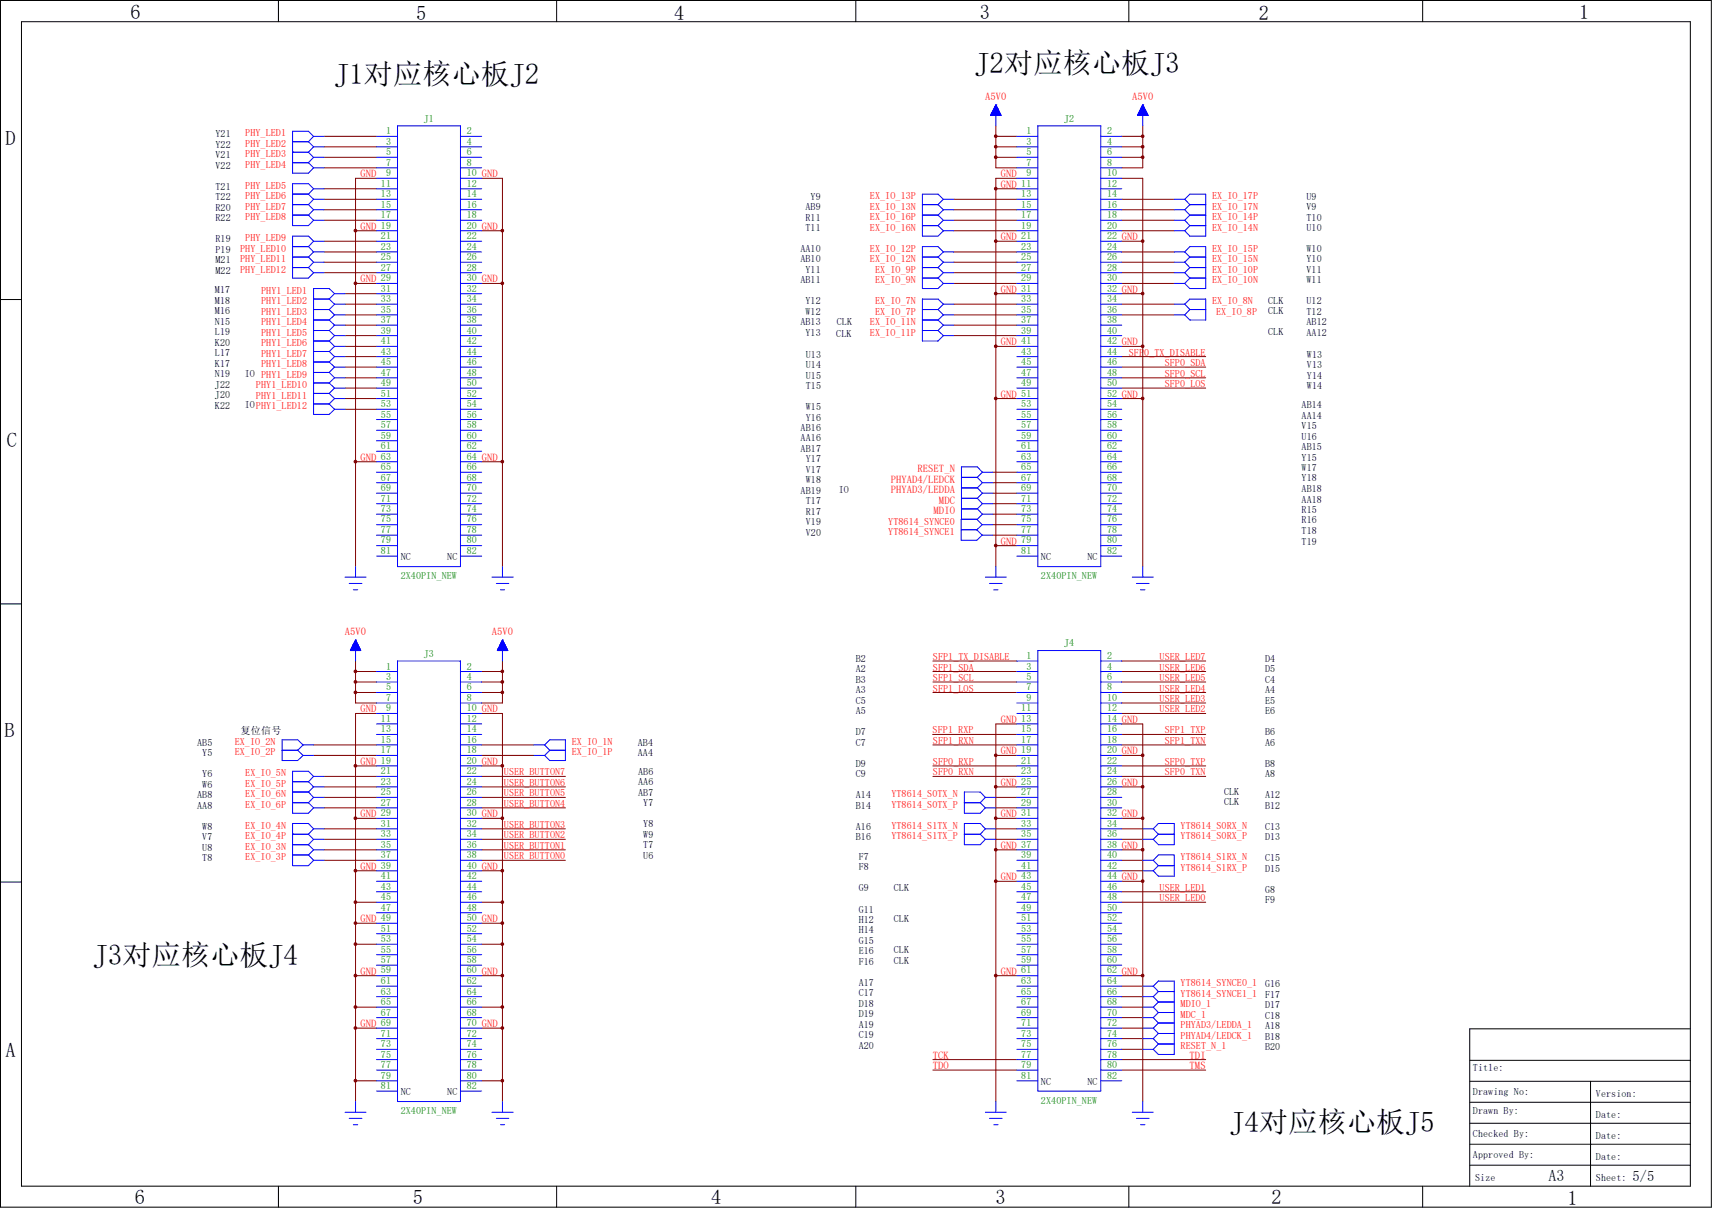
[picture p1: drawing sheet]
<svg xmlns="http://www.w3.org/2000/svg" width="297mm" height="210mm" viewBox="0 0 297 210" stroke-linecap="round" stroke-linejoin="round" font-family="sans-serif">
<defs><g id="words">
<g font-size="5">
<text x="58" y="14.6">J1对应核心板J2</text>
<text x="169.1" y="12.7">J2对应核心板J3</text>
<text x="16.2" y="167.5">J3对应核心板J4</text>
<text x="213.4" y="196.5">J4对应核心板J5</text>
</g>
<g font-size="3.5">
<text x="22.6" y="3.2">6</text>
<text x="72.2" y="3.4">5</text>
<text x="117" y="3.4">4</text>
<text x="170" y="3.2">3</text>
<text x="218.4" y="3.4">2</text>
<text x="273.9" y="3.2">1</text>
<text x="1" y="25.2">D</text>
<text x="1.2" y="77.5">C</text>
<text x=".8" y="127.9">B</text>
<text x="1" y="183.5">A</text>
<text x="23.4" y="209">6</text>
<text x="71.6" y="209">5</text>
<text x="123.4" y="209">4</text>
<text x="172.7" y="209">3</text>
<text x="220.6" y="209">2</text>
<text x="271.9" y="209.2">1</text>
</g>
<text font-size="2.8" x="268.6" y="205">A3</text>
<text font-size="2.5" x="283.2" y="205">5/5</text>
<g font-size="1.8" fill="#f00">
<text x="170.9" y="17.3">A5V0</text>
<text x="196.4" y="17.3">A5V0</text>
<text x="62.5" y="30.8">GND</text>
<text x="173.6" y="32.6">GND 11</text>
<text x="173.6" y="30.8">GND</text>
<text x="62.5" y="39.9">GND 19</text>
<text x="173.6" y="41.7">GND 21</text>
<text x="62.5" y="49">GND 29</text>
<text x="173.6" y="50.8">GND 31</text>
<text x="173.6" y="59.9">GND 41</text>
<text x="173.6" y="69">GND 51</text>
<text x="62.5" y="79.9">GND 63</text>
<text x="154.5" y="83.8">PHYAD4/LEDCK</text>
<text x="159.2" y="82">RESET_N</text>
<text x="154.5" y="85.6">PHYAD3/LEDDA</text>
<text x="162" y="89.2">MDIO</text>
<text x="162.9" y="87.4">MDC</text>
<text x="173.6" y="94.5">GND 79</text>
<text x="59.8" y="110.2">A5V0</text>
<text x="85.3" y="110.2">A5V0</text>
<text x="62.5" y="123.6">GND</text>
<text x="173.6" y="125.5">GND 13</text>
<text x="173.6" y="130.9">GND 19</text>
<text x="62.5" y="132.8">GND 19</text>
<text x="173.6" y="136.4">GND 25</text>
<text x="62.5" y="141.9">GND 29</text>
<text x="173.6" y="141.9">GND 31</text>
<text x="173.6" y="147.3">GND 37</text>
<text x="62.5" y="151">GND 39</text>
<text x="173.6" y="152.8">GND 43</text>
<text x="62.5" y="160.1">GND 49</text>
<text x="62.5" y="169.2">GND 59</text>
<text x="173.6" y="169.2">GND 61</text>
<text x="62.5" y="178.3">GND 69</text>
<text x="161.8" y="183.7">TCK</text>
<text x="161.8" y="185.5">TDO</text>
<text x="206.4" y="183.7">TDI</text>
<text x="206.4" y="185.5">TMS</text>
</g>
<g font-size="1.7">
<text x="37.4" y="23.8">Y21</text>
<text x="37.4" y="25.6">Y22</text>
<text x="37.4" y="27.5">V21</text>
<text x="37.4" y="29.3">V22</text>
<text x="37.4" y="32.9">T21</text>
<text x="37.4" y="34.8">T22</text>
<text x="140.6" y="34.6">Y9</text>
<text x="226.7" y="34.6">U9</text>
<text x="37.4" y="36.6">R20</text>
<text x="37.4" y="38.4">R22</text>
<text x="139.7" y="36.4">AB9</text>
<text x="139.7" y="38.3">R11</text>
<text x="139.7" y="40.1">T11</text>
<text x="226.7" y="36.4">V9</text>
<text x="226.7" y="38.3">T10</text>
<text x="226.7" y="40.1">U10</text>
<text x="37.4" y="42">R19</text>
<text x="37.4" y="43.9">P19</text>
<text x="37.4" y="45.7">M21</text>
<text x="37.4" y="47.5">M22</text>
<text x="138.9" y="43.7">AA10</text>
<text x="138.9" y="45.6">AB10</text>
<text x="139.7" y="47.4">Y11</text>
<text x="226.7" y="43.7">W10</text>
<text x="226.7" y="45.6">Y10</text>
<text x="226.7" y="47.4">V11</text>
<text x="37.3" y="50.9">M17</text>
<text x="37.3" y="52.7">M18</text>
<text x="138.9" y="49.2">AB11</text>
<text x="139.7" y="52.8">Y12</text>
<text x="220" y="52.7">CLK</text>
<text x="226.7" y="49.2">W11</text>
<text x="226.7" y="52.8">U12</text>
<text x="37.3" y="54.6">M16</text>
<text x="37.3" y="56.3">N15</text>
<text x="37.3" y="58.2">L19</text>
<text x="138.9" y="56.5">AB13</text>
<text x="139.7" y="54.7">W12</text>
<text x="139.7" y="58.3">Y13</text>
<text x="145.1" y="58.5">CLK</text>
<text x="145.2" y="56.3">CLK</text>
<text x="220" y="58.2">CLK</text>
<text x="220" y="54.5">CLK</text>
<text x="226.7" y="54.7">T12</text>
<text x="226.7" y="56.5">AB12</text>
<text x="226.7" y="58.3">AA12</text>
<text x="37.3" y="60">K20</text>
<text x="37.3" y="61.8">L17</text>
<text x="37.3" y="63.7">K17</text>
<text x="37.3" y="65.5">N19</text>
<text x="42.5" y="65.5">IO PHY1_LED9</text>
<text x="139.8" y="62.1">U13</text>
<text x="139.8" y="63.9">U14</text>
<text x="139.8" y="65.7">U15</text>
<text x="226.7" y="62.1">W13</text>
<text x="226.7" y="63.9">V13</text>
<text x="226.7" y="65.7">Y14</text>
<text x="37.3" y="67.3">J22</text>
<text x="37.3" y="69.1">J20</text>
<text x="37.3" y="71">K22</text>
<text x="42.5" y="70.9">IOPHY1_LED12</text>
<text x="139.8" y="67.5">T15</text>
<text x="139.8" y="71.2">W15</text>
<text x="225.8" y="70.8">AB14</text>
<text x="226.7" y="67.5">W14</text>
<text x="138.9" y="74.8">AB16</text>
<text x="138.9" y="76.6">AA16</text>
<text x="139.8" y="73">Y16</text>
<text x="225.8" y="72.6">AA14</text>
<text x="225.8" y="74.5">V15</text>
<text x="225.8" y="76.3">U16</text>
<text x="138.9" y="78.4">AB17</text>
<text x="139.8" y="80.3">Y17</text>
<text x="139.8" y="82.1">V17</text>
<text x="139.8" y="83.9">W18</text>
<text x="225.8" y="78.1">AB15</text>
<text x="225.8" y="79.9">Y15</text>
<text x="225.8" y="81.8">W17</text>
<text x="225.8" y="83.6">Y18</text>
<text x="138.9" y="85.7">AB19</text>
<text x="139.8" y="87.5">T17</text>
<text x="139.8" y="89.4">R17</text>
<text x="145.5" y="85.6">IO</text>
<text x="225.8" y="85.4">AB18</text>
<text x="225.8" y="87.2">AA18</text>
<text x="225.8" y="89">R15</text>
<text x="139.8" y="91.2">V19</text>
<text x="139.8" y="93">V20</text>
<text x="225.8" y="90.8">R16</text>
<text x="225.8" y="92.7">T18</text>
<text x="225.8" y="94.5">T19</text>
<text x="69.5" y="97.2">NC</text>
<text x="77.6" y="97.2">NC</text>
<text x="180.6" y="97.2">NC</text>
<text x="188.6" y="97.2">NC</text>
<text x="148.5" y="114.9">B2</text>
<text x="148.5" y="116.7">A2</text>
<text x="148.5" y="118.5">B3</text>
<text x="219.5" y="114.9">D4</text>
<text x="219.5" y="116.7">D5</text>
<text x="219.5" y="118.5">C4</text>
<text x="148.5" y="120.3">A3</text>
<text x="148.5" y="122.2">C5</text>
<text x="148.5" y="124">A5</text>
<text x="219.5" y="120.3">A4</text>
<text x="219.5" y="122.2">E5</text>
<text x="219.5" y="124">E6</text>
<text x="34.2" y="129.4">AB5</text>
<text x="35.1" y="131.2">Y5</text>
<text x="41.7" y="127.4">复位信号</text>
<text x="110.7" y="129.4">AB4</text>
<text x="110.7" y="131.2">AA4</text>
<text x="148.5" y="127.6">D7</text>
<text x="148.5" y="129.4">C7</text>
<text x="219.5" y="127.6">B6</text>
<text x="219.5" y="129.4">A6</text>
<text x="35.1" y="134.9">Y6</text>
<text x="35.1" y="136.7">W6</text>
<text x="110.7" y="134.5">AB6</text>
<text x="110.7" y="136.3">AA6</text>
<text x="148.5" y="133.1">D9</text>
<text x="148.5" y="134.9">C9</text>
<text x="212.3" y="138">CLK</text>
<text x="219.5" y="133.1">B8</text>
<text x="219.5" y="134.9">A8</text>
<text x="34.2" y="138.6">AB8</text>
<text x="34.2" y="140.4">AA8</text>
<text x="110.7" y="138.1">AB7</text>
<text x="111.6" y="140">Y7</text>
<text x="111.6" y="143.6">Y8</text>
<text x="148.5" y="138.6">A14</text>
<text x="148.5" y="140.4">B14</text>
<text x="212.3" y="139.8">CLK</text>
<text x="219.5" y="138.6">A12</text>
<text x="219.5" y="140.4">B12</text>
<text x="35.1" y="144">W8</text>
<text x="35.1" y="145.8">V7</text>
<text x="35.1" y="147.6">U8</text>
<text x="35.1" y="149.5">T8</text>
<text x="111.6" y="145.4">W9</text>
<text x="111.6" y="147.2">T7</text>
<text x="111.6" y="149.1">U6</text>
<text x="148.5" y="144">A16</text>
<text x="148.5" y="145.8">B16</text>
<text x="149" y="149.2">F7</text>
<text x="219.5" y="144">C13</text>
<text x="219.5" y="145.8">D13</text>
<text x="219.5" y="149.5">C15</text>
<text x="149" y="151">F8</text>
<text x="149" y="154.7">G9</text>
<text x="155.1" y="154.6">CLK</text>
<text x="219.5" y="151.3">D15</text>
<text x="219.5" y="154.9">G8</text>
<text x="149" y="158.4">G11</text>
<text x="149" y="160.1">H12</text>
<text x="149" y="162">H14</text>
<text x="155.1" y="160">CLK</text>
<text x="219.5" y="156.8">F9</text>
<text x="149" y="163.8">G15</text>
<text x="149" y="165.7">E16</text>
<text x="149" y="167.4">F16</text>
<text x="155.1" y="165.5">CLK</text>
<text x="155.1" y="167.3">CLK</text>
<text x="149" y="171.1">A17</text>
<text x="149" y="172.9">C17</text>
<text x="219.5" y="171.3">G16</text>
<text x="219.5" y="173.1">F17</text>
<text x="149" y="174.8">D18</text>
<text x="149" y="176.6">D19</text>
<text x="149" y="178.4">A19</text>
<text x="219.5" y="175">D17</text>
<text x="219.5" y="176.8">C18</text>
<text x="219.5" y="178.6">A18</text>
<text x="149" y="182">A20</text>
<text x="149" y="180.2">C19</text>
<text x="219.5" y="180.4">B18</text>
<text x="219.5" y="182.2">B20</text>
<text x="255.5" y="185.8">Title:</text>
<text x="69.5" y="190.1">NC</text>
<text x="77.6" y="190.1">NC</text>
<text x="180.6" y="188.3">NC</text>
<text x="188.6" y="188.3">NC</text>
<text x="255.5" y="190">Drawing No:</text>
<text x="276.9" y="190.4">Version:</text>
<text x="255.5" y="193.3">Drawn By:</text>
<text x="255.5" y="197.3">Checked By:</text>
<text x="276.9" y="194.1">Date:</text>
<text x="276.9" y="197.7">Date:</text>
<text x="255.5" y="201">Approved By:</text>
<text x="276.9" y="201.3">Date:</text>
<text x="255.9" y="205">Size</text>
<text x="276.9" y="205">Sheet:</text>
</g>
<g font-size="1.7" fill="#f00">
<text x="42.5" y="23.7">PHY_LED1</text>
<text x="42.5" y="25.5">PHY_LED2</text>
<text x="42.5" y="27.3">PHY_LED3</text>
<text x="42.5" y="29.1">PHY_LED4</text>
<text x="42.5" y="32.8">PHY_LED5</text>
<text x="42.5" y="34.6">PHY_LED6</text>
<text x="150.9" y="34.6">EX_IO_13P</text>
<text x="210.3" y="34.6">EX_IO_17P</text>
<text x="42.5" y="36.4">PHY_LED7</text>
<text x="42.5" y="38.2">PHY_LED8</text>
<text x="42.5" y="41.9">PHY_LED9</text>
<text x="150.9" y="40">EX_IO_16N</text>
<text x="150.9" y="38.2">EX_IO_16P</text>
<text x="150.9" y="36.4">EX_IO_13N</text>
<text x="210.3" y="40">EX_IO_14N</text>
<text x="210.3" y="36.4">EX_IO_17N</text>
<text x="210.3" y="38.2">EX_IO_14P</text>
<text x="41.7" y="43.7">PHY_LED10</text>
<text x="41.7" y="45.5">PHY_LED11</text>
<text x="41.7" y="47.3">PHY_LED12</text>
<text x="150.9" y="45.5">EX_IO_12N</text>
<text x="150.9" y="43.7">EX_IO_12P</text>
<text x="151.8" y="47.3">EX_IO_9P</text>
<text x="210.3" y="47.3">EX_IO_10P</text>
<text x="210.3" y="45.5">EX_IO_15N</text>
<text x="210.3" y="43.7">EX_IO_15P</text>
<text x="45.3" y="51">PHY1_LED1</text>
<text x="45.3" y="52.8">PHY1_LED2</text>
<text x="151.8" y="52.8">EX_IO_7N</text>
<text x="151.8" y="49.2">EX_IO_9N</text>
<text x="210.3" y="49.2">EX_IO_10N</text>
<text x="210.3" y="52.8">EX_IO_8N</text>
<text x="45.3" y="54.7">PHY1_LED3</text>
<text x="45.3" y="56.4">PHY1_LED4</text>
<text x="45.3" y="58.3">PHY1_LED5</text>
<text x="150.9" y="58.3">EX_IO_11P</text>
<text x="150.9" y="56.4">EX_IO_11N</text>
<text x="151.8" y="54.7">EX_IO_7P</text>
<text x="211" y="54.7">EX_IO_8P</text>
<text x="45.3" y="60.1">PHY1_LED6</text>
<text x="45.3" y="61.9">PHY1_LED7</text>
<text x="45.3" y="63.7">PHY1_LED8</text>
<text x="195.8" y="61.7">SFP</text>
<text x="198.5" y="61.7">0_TX_DISABLE</text>
<text x="202.1" y="65.4">SFP0_SCL</text>
<text x="202.1" y="63.5">SFP0_SDA</text>
<text x="44.4" y="67.4">PHY1_LED10</text>
<text x="44.4" y="69.2">PHY1_LED11</text>
<text x="202.1" y="67.2">SFP0_LOS</text>
<text x="154.1" y="92.9">YT8614_SYNCE1</text>
<text x="154.1" y="91.1">YT8614_SYNCE0</text>
<text x="161.8" y="116.4">SFP1_SDA</text>
<text x="161.8" y="118.2">SFP1_SCL</text>
<text x="161.8" y="114.6">SFP1_TX_DISABLE</text>
<text x="201.2" y="118.2">USER_LED5</text>
<text x="201.2" y="116.4">USER_LED6</text>
<text x="201.2" y="114.6">USER_LED7</text>
<text x="161.8" y="120">SFP1_LOS</text>
<text x="201.2" y="120">USER_LED4</text>
<text x="201.2" y="123.6">USER_LED2</text>
<text x="201.2" y="121.8">USER_LED3</text>
<text x="40.7" y="129.3">EX_IO_2N</text>
<text x="40.7" y="131.1">EX_IO_2P</text>
<text x="99.2" y="129.3">EX_IO_1N</text>
<text x="99.2" y="131.1">EX_IO_1P</text>
<text x="161.8" y="127.3">SFP1_RXP</text>
<text x="161.8" y="129.1">SFP1_RXN</text>
<text x="202.1" y="127.3">SFP1_TXP</text>
<text x="202.1" y="129.1">SFP1_TXN</text>
<text x="42.5" y="134.7">EX_IO_5N</text>
<text x="42.5" y="136.6">EX_IO_5P</text>
<text x="87.4" y="136.4">USER_BUTTON6</text>
<text x="87.4" y="134.6">USER_BUTTON7</text>
<text x="161.8" y="134.6">SFP0_RXN</text>
<text x="161.8" y="132.8">SFP0_RXP</text>
<text x="202.1" y="134.6">SFP0_TXN</text>
<text x="202.1" y="132.8">SFP0_TXP</text>
<text x="42.5" y="138.4">EX_IO_6N</text>
<text x="42.5" y="140.2">EX_IO_6P</text>
<text x="42.5" y="143.8">EX_IO_4N</text>
<text x="87.4" y="138.2">USER_BUTTON5</text>
<text x="87.4" y="140">USER_BUTTON4</text>
<text x="87.4" y="143.7">USER_BUTTON3</text>
<text x="154.6" y="138.4">YT8614_S0TX_N</text>
<text x="154.6" y="140.2">YT8614_S0TX_P</text>
<text x="154.6" y="143.8">YT8614_S1TX_N</text>
<text x="204.8" y="143.8">YT8614_S0RX_N</text>
<text x="42.5" y="145.7">EX_IO_4P</text>
<text x="42.5" y="147.5">EX_IO_3N</text>
<text x="42.5" y="149.3">EX_IO_3P</text>
<text x="87.4" y="145.5">USER_BUTTON2</text>
<text x="87.4" y="147.3">USER_BUTTON1</text>
<text x="87.4" y="149.1">USER_BUTTON0</text>
<text x="154.6" y="145.7">YT8614_S1TX_P</text>
<text x="204.8" y="145.7">YT8614_S0RX_P</text>
<text x="204.8" y="149.3">YT8614_S1RX_N</text>
<text x="201.2" y="154.6">USER_LED1</text>
<text x="204.8" y="151.1">YT8614_S1RX_P</text>
<text x="201.2" y="156.4">USER_LED0</text>
<text x="204.8" y="173">YT8614_SYNCE1_1</text>
<text x="204.8" y="171.2">YT8614_SYNCE0_1</text>
<text x="204.8" y="174.8">MDIO_1</text>
<text x="204.8" y="176.6">MDC_1</text>
<text x="204.8" y="178.4">PHYAD3/LEDDA_1</text>
<text x="204.8" y="182.1">RESET_N_1</text>
<text x="204.8" y="180.3">PHYAD4/LEDCK_1</text>
</g>
<g font-size="1.7" fill="#008000">
<text x="67" y="23.3">1</text>
<text x="73.5" y="21.1">J1</text>
<text x="81" y="23.3">2</text>
<text x="178.1" y="23.3">1</text>
<text x="184.6" y="21.1">J2</text>
<text x="192.1" y="23.3">2</text>
<text x="67" y="25.1">3</text>
<text x="67" y="27">5</text>
<text x="67" y="28.8">7</text>
<text x="81" y="28.8">8</text>
<text x="81" y="27">6</text>
<text x="81" y="25.1">4</text>
<text x="178.1" y="25.1">3</text>
<text x="178.1" y="27">5</text>
<text x="178.1" y="28.8">7</text>
<text x="192.1" y="28.8">8</text>
<text x="192.1" y="27">6</text>
<text x="192.1" y="25.1">4</text>
<text x="66.1" y="32.4">11</text>
<text x="66.1" y="34.2">13</text>
<text x="67" y="30.6">9</text>
<text x="81" y="34.2">14</text>
<text x="81" y="32.4">12</text>
<text x="81" y="30.6">10 GND</text>
<text x="177.2" y="34.2">13</text>
<text x="178.1" y="30.6">9</text>
<text x="192.1" y="34.2">14</text>
<text x="192.1" y="32.4">12</text>
<text x="192.1" y="30.6">10</text>
<text x="66.1" y="36">15</text>
<text x="66.1" y="37.9">17</text>
<text x="66.1" y="41.5">21</text>
<text x="81" y="41.5">22</text>
<text x="81" y="39.7">20 GND</text>
<text x="81" y="37.9">18</text>
<text x="81" y="36">16</text>
<text x="177.2" y="36">15</text>
<text x="177.2" y="37.9">17</text>
<text x="177.2" y="39.7">19</text>
<text x="192.1" y="41.5">22 GND</text>
<text x="192.1" y="39.7">20</text>
<text x="192.1" y="37.9">18</text>
<text x="192.1" y="36">16</text>
<text x="66.1" y="43.3">23</text>
<text x="66.1" y="45.2">25</text>
<text x="66.1" y="47">27</text>
<text x="81" y="47">28</text>
<text x="81" y="45.2">26</text>
<text x="81" y="43.3">24</text>
<text x="177.2" y="43.3">23</text>
<text x="177.2" y="45.2">25</text>
<text x="177.2" y="47">27</text>
<text x="192.1" y="47">28</text>
<text x="192.1" y="45.2">26</text>
<text x="192.1" y="43.3">24</text>
<text x="66.1" y="50.6">31</text>
<text x="66.1" y="52.5">33</text>
<text x="81" y="52.5">34</text>
<text x="81" y="50.6">32</text>
<text x="81" y="48.8">30 GND</text>
<text x="177.2" y="48.8">29</text>
<text x="177.2" y="52.5">33</text>
<text x="192.1" y="52.5">34</text>
<text x="192.1" y="50.6">32 GND</text>
<text x="192.1" y="48.8">30</text>
<text x="66.1" y="54.3">35</text>
<text x="66.1" y="56.1">37</text>
<text x="66.1" y="57.9">39</text>
<text x="66.1" y="59.7">41</text>
<text x="81" y="59.7">42</text>
<text x="81" y="57.9">40</text>
<text x="81" y="56.1">38</text>
<text x="81" y="54.3">36</text>
<text x="177.2" y="54.3">35</text>
<text x="177.2" y="56.1">37</text>
<text x="177.2" y="57.9">39</text>
<text x="192.1" y="59.7">42 GND</text>
<text x="192.1" y="57.9">40</text>
<text x="192.1" y="56.1">38</text>
<text x="192.1" y="54.3">36</text>
<text x="66.1" y="61.6">43</text>
<text x="66.1" y="63.4">45</text>
<text x="66.1" y="65.2">47</text>
<text x="81" y="65.2">48</text>
<text x="81" y="63.4">46</text>
<text x="81" y="61.6">44</text>
<text x="177.2" y="61.6">43</text>
<text x="177.2" y="63.4">45</text>
<text x="177.2" y="65.2">47</text>
<text x="192.1" y="65.2">48</text>
<text x="192.1" y="63.4">46</text>
<text x="192.1" y="61.6">44</text>
<text x="66.1" y="67">49</text>
<text x="66.1" y="68.8">51</text>
<text x="66.1" y="70.7">53</text>
<text x="81" y="70.7">54</text>
<text x="81" y="68.8">52</text>
<text x="81" y="67">50</text>
<text x="177.2" y="67">49</text>
<text x="177.2" y="70.7">53</text>
<text x="192.1" y="70.7">54</text>
<text x="192.1" y="68.8">52 GND</text>
<text x="192.1" y="67">50</text>
<text x="66.1" y="72.5">55</text>
<text x="66.1" y="74.3">57</text>
<text x="66.1" y="76.1">59</text>
<text x="66.1" y="77.9">61</text>
<text x="81" y="77.9">62</text>
<text x="81" y="76.1">60</text>
<text x="81" y="74.3">58</text>
<text x="81" y="72.5">56</text>
<text x="177.2" y="72.5">55</text>
<text x="177.2" y="74.3">57</text>
<text x="177.2" y="76.1">59</text>
<text x="177.2" y="77.9">61</text>
<text x="192.1" y="77.9">62</text>
<text x="192.1" y="76.1">60</text>
<text x="192.1" y="74.3">58</text>
<text x="192.1" y="72.5">56</text>
<text x="66.1" y="81.6">65</text>
<text x="66.1" y="83.4">67</text>
<text x="81" y="83.4">68</text>
<text x="81" y="81.6">66</text>
<text x="81" y="79.8">64 GND</text>
<text x="177.2" y="79.8">63</text>
<text x="177.2" y="81.6">65</text>
<text x="177.2" y="83.4">67</text>
<text x="192.1" y="83.4">68</text>
<text x="192.1" y="81.6">66</text>
<text x="192.1" y="79.8">64</text>
<text x="66.1" y="85.2">69</text>
<text x="66.1" y="87">71</text>
<text x="66.1" y="88.9">73</text>
<text x="81" y="88.9">74</text>
<text x="81" y="87">72</text>
<text x="81" y="85.2">70</text>
<text x="177.2" y="85.2">69</text>
<text x="177.2" y="87">71</text>
<text x="177.2" y="88.9">73</text>
<text x="192.1" y="88.9">74</text>
<text x="192.1" y="87">72</text>
<text x="192.1" y="85.2">70</text>
<text x="66.1" y="90.7">75</text>
<text x="66.1" y="92.5">77</text>
<text x="66.1" y="94.3">79</text>
<text x="81" y="94.3">80</text>
<text x="81" y="92.5">78</text>
<text x="81" y="90.7">76</text>
<text x="177.2" y="90.7">75</text>
<text x="177.2" y="92.5">77</text>
<text x="192.1" y="94.3">80</text>
<text x="192.1" y="92.5">78</text>
<text x="192.1" y="90.7">76</text>
<text x="66.1" y="96.1">81</text>
<text x="69.5" y="100.5">2X40PIN_NEW</text>
<text x="81" y="96.1">82</text>
<text x="177.2" y="96.1">81</text>
<text x="180.6" y="100.5">2X40PIN_NEW</text>
<text x="192.1" y="96.1">82</text>
<text x="184.6" y="112.2">J4</text>
<text x="67" y="116.2">1</text>
<text x="67" y="118">3</text>
<text x="67" y="119.8">5</text>
<text x="73.5" y="114">J3</text>
<text x="81" y="119.8">6</text>
<text x="81" y="118">4</text>
<text x="81" y="116.2">2</text>
<text x="178.1" y="114.3">1</text>
<text x="178.1" y="116.2">3</text>
<text x="178.1" y="118">5</text>
<text x="178.1" y="119.8">7</text>
<text x="192.1" y="119.8">8</text>
<text x="192.1" y="118">6</text>
<text x="192.1" y="116.2">4</text>
<text x="192.1" y="114.3">2</text>
<text x="66.1" y="125.3">11</text>
<text x="67" y="121.7">7</text>
<text x="67" y="123.4">9</text>
<text x="81" y="125.3">12</text>
<text x="81" y="123.4">10 GND</text>
<text x="81" y="121.7">8</text>
<text x="177.2" y="123.4">11</text>
<text x="178.1" y="121.7">9</text>
<text x="192.1" y="125.3">14 GND</text>
<text x="192.1" y="123.4">12</text>
<text x="192.1" y="121.7">10</text>
<text x="66.1" y="127.1">13</text>
<text x="66.1" y="128.9">15</text>
<text x="66.1" y="130.7">17</text>
<text x="81" y="130.7">18</text>
<text x="81" y="128.9">16</text>
<text x="81" y="127.1">14</text>
<text x="177.2" y="127.1">15</text>
<text x="177.2" y="128.9">17</text>
<text x="192.1" y="130.7">20 GND</text>
<text x="192.1" y="128.9">18</text>
<text x="192.1" y="127.1">16</text>
<text x="66.1" y="134.4">21</text>
<text x="66.1" y="136.2">23</text>
<text x="81" y="136.2">24</text>
<text x="81" y="134.4">22</text>
<text x="81" y="132.6">20 GND</text>
<text x="177.2" y="132.6">21</text>
<text x="177.2" y="134.4">23</text>
<text x="192.1" y="136.2">26 GND</text>
<text x="192.1" y="134.4">24</text>
<text x="192.1" y="132.6">22</text>
<text x="66.1" y="138">25</text>
<text x="66.1" y="139.8">27</text>
<text x="66.1" y="143.5">31</text>
<text x="81" y="143.5">32</text>
<text x="81" y="141.6">30 GND</text>
<text x="81" y="139.8">28</text>
<text x="81" y="138">26</text>
<text x="177.2" y="138">27</text>
<text x="177.2" y="139.8">29</text>
<text x="177.2" y="143.5">33</text>
<text x="192.1" y="143.5">34</text>
<text x="192.1" y="141.6">32 GND</text>
<text x="192.1" y="139.8">30</text>
<text x="192.1" y="138">28</text>
<text x="66.1" y="145.3">33</text>
<text x="66.1" y="147.1">35</text>
<text x="66.1" y="149">37</text>
<text x="81" y="149">38</text>
<text x="81" y="147.1">36</text>
<text x="81" y="145.3">34</text>
<text x="177.2" y="145.3">35</text>
<text x="177.2" y="149">39</text>
<text x="192.1" y="149">40</text>
<text x="192.1" y="147.1">38 GND</text>
<text x="192.1" y="145.3">36</text>
<text x="66.1" y="152.6">41</text>
<text x="66.1" y="154.4">43</text>
<text x="81" y="154.4">44</text>
<text x="81" y="152.6">42</text>
<text x="81" y="150.8">40 GND</text>
<text x="177.2" y="150.8">41</text>
<text x="177.2" y="154.4">45</text>
<text x="192.1" y="154.4">46</text>
<text x="192.1" y="152.6">44 GND</text>
<text x="192.1" y="150.8">42</text>
<text x="66.1" y="156.3">45</text>
<text x="66.1" y="158">47</text>
<text x="66.1" y="161.7">51</text>
<text x="81" y="161.7">52</text>
<text x="81" y="159.9">50 GND</text>
<text x="81" y="158">48</text>
<text x="81" y="156.3">46</text>
<text x="177.2" y="156.3">47</text>
<text x="177.2" y="158">49</text>
<text x="177.2" y="159.9">51</text>
<text x="177.2" y="161.7">53</text>
<text x="192.1" y="161.7">54</text>
<text x="192.1" y="159.9">52</text>
<text x="192.1" y="158">50</text>
<text x="192.1" y="156.3">48</text>
<text x="66.1" y="163.5">53</text>
<text x="66.1" y="165.4">55</text>
<text x="66.1" y="167.2">57</text>
<text x="81" y="167.2">58</text>
<text x="81" y="165.4">56</text>
<text x="81" y="163.5">54</text>
<text x="177.2" y="163.5">55</text>
<text x="177.2" y="165.4">57</text>
<text x="177.2" y="167.2">59</text>
<text x="192.1" y="167.2">60</text>
<text x="192.1" y="165.4">58</text>
<text x="192.1" y="163.5">56</text>
<text x="66.1" y="170.8">61</text>
<text x="66.1" y="172.6">63</text>
<text x="81" y="172.6">64</text>
<text x="81" y="170.8">62</text>
<text x="81" y="169">60 GND</text>
<text x="177.2" y="170.8">63</text>
<text x="177.2" y="172.6">65</text>
<text x="192.1" y="172.6">66</text>
<text x="192.1" y="170.8">64</text>
<text x="192.1" y="169">62 GND</text>
<text x="66.1" y="174.4">65</text>
<text x="66.1" y="176.3">67</text>
<text x="66.1" y="179.9">71</text>
<text x="81" y="179.9">72</text>
<text x="81" y="178.1">70 GND</text>
<text x="81" y="176.3">68</text>
<text x="81" y="174.4">66</text>
<text x="177.2" y="174.4">67</text>
<text x="177.2" y="176.3">69</text>
<text x="177.2" y="178.1">71</text>
<text x="177.2" y="179.9">73</text>
<text x="192.1" y="179.9">74</text>
<text x="192.1" y="178.1">72</text>
<text x="192.1" y="176.3">70</text>
<text x="192.1" y="174.4">68</text>
<text x="66.1" y="181.7">73</text>
<text x="66.1" y="183.6">75</text>
<text x="66.1" y="185.4">77</text>
<text x="81" y="185.4">78</text>
<text x="81" y="183.6">76</text>
<text x="81" y="181.7">74</text>
<text x="177.2" y="181.7">75</text>
<text x="177.2" y="183.6">77</text>
<text x="177.2" y="185.4">79</text>
<text x="192.1" y="185.4">80</text>
<text x="192.1" y="183.6">78</text>
<text x="192.1" y="181.7">76</text>
<text x="66.1" y="187.2">79</text>
<text x="66.1" y="189">81</text>
<text x="81" y="187.2">80</text>
<text x="81" y="189">82</text>
<text x="177.2" y="187.2">81</text>
<text x="180.6" y="191.6">2X40PIN_NEW</text>
<text x="192.1" y="187.2">82</text>
<text x="69.5" y="193.4">2X40PIN_NEW</text>
</g>
</g></defs>
<g fill="none" stroke="#800000" stroke-width=".17">
<path d="M56.2 23.7h9.1M56.2 25.5h9.1M56.2 27.3h9.1M56.2 29.1h9.1M56.2 32.8h9.1M56.2 34.6h9.1M56.2 36.4h9.1M56.2 38.2h9.1M65.3 30.9h-3.6v67.4M83.6 30.9h3.6v67.4M165.5 34.6h10.9M165.5 36.4h10.9"/>
<path d="M165.5 38.2h10.9M172.8 23.7h3.6M172.8 25.5h3.6M172.8 27.3h3.6M172.8 21.8v7.3h3.6M172.8 32.8h3.6M176.4 30.9h-3.6v67.4M194.6 30.9h3.6v67.4M194.6 23.7h3.6M194.6 25.5h3.6M194.6 27.3h3.6M194.6 34.6h9.1"/>
<path d="M194.6 36.4h9.1M194.6 38.2h9.1M198.2 21.8v7.3h-3.6M56.2 41.9h9.1M56.2 43.7h9.1M56.2 45.5h9.1M56.2 47.3h9.1M59.9 51h5.4M59.9 52.8h5.4M59.9 54.7h5.4M59.9 56.4h5.4M59.9 58.3h5.4"/>
<path d="M61.7 40h3.6M61.7 49.2h3.6M83.6 40h3.6M83.6 49.2h3.6M165.5 40h10.9M165.5 49.2h10.9M165.5 43.7h10.9M165.5 45.5h10.9M165.5 47.3h10.9M165.5 52.8h10.9M165.5 54.7h10.9M165.5 56.4h10.9"/>
<path d="M165.5 58.3h10.9M172.8 41.9h3.6M172.8 51h3.6M194.6 40h9.1M194.6 49.2h9.1M194.6 41.9h3.6M194.6 51h3.6M194.6 43.7h9.1M194.6 45.5h9.1M194.6 47.3h9.1M194.6 52.8h9.1M194.6 54.7h9.1"/>
<path d="M59.9 69.2h5.4M59.9 60.1h5.4M59.9 61.9h5.4M59.9 63.7h5.4M59.9 65.6h5.4M59.9 67.4h5.4M59.9 71h5.4M172.8 69.2h3.6M172.8 60.1h3.6M194.6 69.2h3.6M194.6 60.1h3.6M194.6 61.9h14.6"/>
<path d="M194.6 63.7h14.6M194.6 65.6h14.6M194.6 67.4h14.6M61.7 80.1h3.6M83.6 80.1h3.6M172.2 92.9h4.2M172.2 91.1h4.2M172.3 82h4.1M172.3 83.8h4.1M172.3 85.6h4.1M172.3 87.4h4.1M172.3 89.2h4.1"/>
<path d="M172.8 94.7h3.6M61.7 114.7v7.3h3.6M61.7 116.5h3.6M61.7 118.4h3.6M83.6 116.5h3.6M83.6 118.4h3.6M87.2 114.7v7.3h-3.6M161.8 116.5h14.6M161.8 118.4h14.6M161.8 114.7h14.6M194.6 116.5h14.6M194.6 118.4h14.6"/>
<path d="M194.6 114.7h14.6M54.4 131.1h10.9M54.4 129.3h10.9M56.2 136.6h9.1M56.2 134.7h9.1M56.2 138.4h9.1M61.7 132.9h3.6M61.7 120.2h3.6M65.3 123.8h-3.6v67.4M83.6 123.8h3.6v67.4M83.6 132.9h3.6M83.6 120.2h3.6"/>
<path d="M83.6 131.1h9M83.6 136.6h14.5M83.6 129.3h9M83.6 134.7h14.5M83.6 138.4h14.5M161.8 127.5h14.6M161.8 132.9h14.6M161.8 120.2h14.6M161.8 129.3h14.6M161.8 134.7h14.6M172.8 131.1h3.6M172.8 136.6h3.6"/>
<path d="M172.8 138.4h3.6M176.4 125.6h-3.6v65.6M194.6 125.6h3.6v65.6M194.6 123.8h14.6M194.6 132.9h14.6M194.6 120.2h14.6M194.6 122h14.6M194.6 131.1h3.6M194.6 136.6h3.6M194.6 129.3h14.6M194.6 134.7h14.6M194.6 127.5h14.6"/>
<path d="M56.2 147.5h9.1M56.2 140.2h9.1M56.2 143.8h9.1M56.2 145.7h9.1M56.2 149.3h9.1M61.7 142h3.6M61.7 151.1h3.6M61.7 156.6h3.6M83.6 142h3.6M83.6 151.1h3.6M83.6 147.5h14.5M83.6 156.6h3.6"/>
<path d="M83.6 140.2h14.5M83.6 143.8h14.5M83.6 145.7h14.5M83.6 149.3h14.5M172.8 142h3.6M172.8 147.5h3.6M172.8 153h3.6M172.8 140.2h3.6M172.8 143.8h3.6M172.8 145.7h3.6M194.6 142h3.6M194.6 151.1h3.6"/>
<path d="M194.6 147.5h3.6M194.6 153h3.6M194.6 156.6h14.6M194.6 143.8h3.6M194.6 145.7h3.6M194.6 149.3h3.6M194.6 154.8h14.6M61.7 160.2h3.6M61.7 169.3h3.6M61.7 178.4h3.6M61.7 163.9h3.6M61.7 174.8h3.6"/>
<path d="M83.6 160.2h3.6M83.6 169.3h3.6M83.6 178.4h3.6M83.6 163.9h3.6M83.6 174.8h3.6M172.8 169.3h3.6M194.6 169.3h3.6M194.6 178.4h3.6M194.6 174.8h3.6M194.6 173h3.6M194.6 171.2h3.6M194.6 176.6h3.6"/>
<path d="M61.7 187.6h3.6M83.6 187.6h3.6M161.8 183.9h14.6M161.8 185.7h14.6M194.6 183.9h14.6M194.6 185.7h14.6M194.6 182.1h3.6M194.6 180.3h3.6"/>
</g>
<circle cx="61.7" cy="40" r=".23" fill="#800000"/>
<circle cx="61.7" cy="40" r=".23" fill="none" stroke="#800000" stroke-width=".17"/>
<circle cx="61.7" cy="49.2" r=".23" fill="#800000"/>
<circle cx="61.7" cy="49.2" r=".23" fill="none" stroke="#800000" stroke-width=".17"/>
<circle cx="61.7" cy="80.1" r=".23" fill="#800000"/>
<circle cx="61.7" cy="80.1" r=".23" fill="none" stroke="#800000" stroke-width=".17"/>
<circle cx="87.1" cy="80.1" r=".23" fill="#800000"/>
<circle cx="87.1" cy="80.1" r=".23" fill="none" stroke="#800000" stroke-width=".17"/>
<circle cx="87.1" cy="40" r=".23" fill="#800000"/>
<circle cx="87.1" cy="40" r=".23" fill="none" stroke="#800000" stroke-width=".17"/>
<circle cx="87.1" cy="49.2" r=".23" fill="#800000"/>
<circle cx="87.1" cy="49.2" r=".23" fill="none" stroke="#800000" stroke-width=".17"/>
<circle cx="198.2" cy="25.5" r=".23" fill="#800000"/>
<circle cx="198.2" cy="25.5" r=".23" fill="none" stroke="#800000" stroke-width=".17"/>
<circle cx="198.2" cy="27.3" r=".23" fill="#800000"/>
<circle cx="198.2" cy="27.3" r=".23" fill="none" stroke="#800000" stroke-width=".17"/>
<circle cx="198.2" cy="23.6" r=".23" fill="#800000"/>
<circle cx="198.2" cy="23.6" r=".23" fill="none" stroke="#800000" stroke-width=".17"/>
<circle cx="198.2" cy="69.2" r=".23" fill="#800000"/>
<circle cx="198.2" cy="69.2" r=".23" fill="none" stroke="#800000" stroke-width=".17"/>
<circle cx="198.2" cy="50.9" r=".23" fill="#800000"/>
<circle cx="198.2" cy="50.9" r=".23" fill="none" stroke="#800000" stroke-width=".17"/>
<circle cx="198.2" cy="60.1" r=".23" fill="#800000"/>
<circle cx="198.2" cy="60.1" r=".23" fill="none" stroke="#800000" stroke-width=".17"/>
<circle cx="172.7" cy="25.5" r=".23" fill="#800000"/>
<circle cx="172.7" cy="25.5" r=".23" fill="none" stroke="#800000" stroke-width=".17"/>
<circle cx="172.7" cy="27.3" r=".23" fill="#800000"/>
<circle cx="172.7" cy="27.3" r=".23" fill="none" stroke="#800000" stroke-width=".17"/>
<circle cx="172.7" cy="23.6" r=".23" fill="#800000"/>
<circle cx="172.7" cy="23.6" r=".23" fill="none" stroke="#800000" stroke-width=".17"/>
<circle cx="172.7" cy="60.1" r=".23" fill="#800000"/>
<circle cx="172.7" cy="60.1" r=".23" fill="none" stroke="#800000" stroke-width=".17"/>
<circle cx="172.7" cy="50.9" r=".23" fill="#800000"/>
<circle cx="172.7" cy="50.9" r=".23" fill="none" stroke="#800000" stroke-width=".17"/>
<circle cx="172.7" cy="41.8" r=".23" fill="#800000"/>
<circle cx="172.7" cy="41.8" r=".23" fill="none" stroke="#800000" stroke-width=".17"/>
<circle cx="172.7" cy="69.2" r=".23" fill="#800000"/>
<circle cx="172.7" cy="69.2" r=".23" fill="none" stroke="#800000" stroke-width=".17"/>
<circle cx="172.7" cy="94.7" r=".23" fill="#800000"/>
<circle cx="172.7" cy="94.7" r=".23" fill="none" stroke="#800000" stroke-width=".17"/>
<circle cx="172.7" cy="32.7" r=".23" fill="#800000"/>
<circle cx="172.7" cy="32.7" r=".23" fill="none" stroke="#800000" stroke-width=".17"/>
<circle cx="87.1" cy="132.9" r=".23" fill="#800000"/>
<circle cx="87.1" cy="132.9" r=".23" fill="none" stroke="#800000" stroke-width=".17"/>
<circle cx="87.1" cy="142" r=".23" fill="#800000"/>
<circle cx="87.1" cy="142" r=".23" fill="none" stroke="#800000" stroke-width=".17"/>
<circle cx="87.1" cy="151.1" r=".23" fill="#800000"/>
<circle cx="87.1" cy="151.1" r=".23" fill="none" stroke="#800000" stroke-width=".17"/>
<circle cx="87.1" cy="160.2" r=".23" fill="#800000"/>
<circle cx="87.1" cy="160.2" r=".23" fill="none" stroke="#800000" stroke-width=".17"/>
<circle cx="87.1" cy="169.3" r=".23" fill="#800000"/>
<circle cx="87.1" cy="169.3" r=".23" fill="none" stroke="#800000" stroke-width=".17"/>
<circle cx="87.1" cy="178.4" r=".23" fill="#800000"/>
<circle cx="87.1" cy="178.4" r=".23" fill="none" stroke="#800000" stroke-width=".17"/>
<circle cx="87.1" cy="118.3" r=".23" fill="#800000"/>
<circle cx="87.1" cy="118.3" r=".23" fill="none" stroke="#800000" stroke-width=".17"/>
<circle cx="87.1" cy="120.2" r=".23" fill="#800000"/>
<circle cx="87.1" cy="120.2" r=".23" fill="none" stroke="#800000" stroke-width=".17"/>
<circle cx="87.1" cy="116.5" r=".23" fill="#800000"/>
<circle cx="87.1" cy="116.5" r=".23" fill="none" stroke="#800000" stroke-width=".17"/>
<circle cx="61.7" cy="132.9" r=".23" fill="#800000"/>
<circle cx="61.7" cy="132.9" r=".23" fill="none" stroke="#800000" stroke-width=".17"/>
<circle cx="61.7" cy="142" r=".23" fill="#800000"/>
<circle cx="61.7" cy="142" r=".23" fill="none" stroke="#800000" stroke-width=".17"/>
<circle cx="61.7" cy="151.1" r=".23" fill="#800000"/>
<circle cx="61.7" cy="151.1" r=".23" fill="none" stroke="#800000" stroke-width=".17"/>
<circle cx="61.7" cy="160.2" r=".23" fill="#800000"/>
<circle cx="61.7" cy="160.2" r=".23" fill="none" stroke="#800000" stroke-width=".17"/>
<circle cx="61.7" cy="169.3" r=".23" fill="#800000"/>
<circle cx="61.7" cy="169.3" r=".23" fill="none" stroke="#800000" stroke-width=".17"/>
<circle cx="61.7" cy="178.4" r=".23" fill="#800000"/>
<circle cx="61.7" cy="178.4" r=".23" fill="none" stroke="#800000" stroke-width=".17"/>
<circle cx="61.7" cy="118.3" r=".23" fill="#800000"/>
<circle cx="61.7" cy="118.3" r=".23" fill="none" stroke="#800000" stroke-width=".17"/>
<circle cx="61.7" cy="120.2" r=".23" fill="#800000"/>
<circle cx="61.7" cy="120.2" r=".23" fill="none" stroke="#800000" stroke-width=".17"/>
<circle cx="61.7" cy="116.5" r=".23" fill="#800000"/>
<circle cx="61.7" cy="116.5" r=".23" fill="none" stroke="#800000" stroke-width=".17"/>
<circle cx="198.2" cy="131.1" r=".23" fill="#800000"/>
<circle cx="198.2" cy="131.1" r=".23" fill="none" stroke="#800000" stroke-width=".17"/>
<circle cx="198.2" cy="136.5" r=".23" fill="#800000"/>
<circle cx="198.2" cy="136.5" r=".23" fill="none" stroke="#800000" stroke-width=".17"/>
<circle cx="198.2" cy="142" r=".23" fill="#800000"/>
<circle cx="198.2" cy="142" r=".23" fill="none" stroke="#800000" stroke-width=".17"/>
<circle cx="198.2" cy="147.5" r=".23" fill="#800000"/>
<circle cx="198.2" cy="147.5" r=".23" fill="none" stroke="#800000" stroke-width=".17"/>
<circle cx="198.2" cy="152.9" r=".23" fill="#800000"/>
<circle cx="198.2" cy="152.9" r=".23" fill="none" stroke="#800000" stroke-width=".17"/>
<circle cx="198.2" cy="169.3" r=".23" fill="#800000"/>
<circle cx="198.2" cy="169.3" r=".23" fill="none" stroke="#800000" stroke-width=".17"/>
<circle cx="172.7" cy="131.1" r=".23" fill="#800000"/>
<circle cx="172.7" cy="131.1" r=".23" fill="none" stroke="#800000" stroke-width=".17"/>
<circle cx="172.7" cy="136.5" r=".23" fill="#800000"/>
<circle cx="172.7" cy="136.5" r=".23" fill="none" stroke="#800000" stroke-width=".17"/>
<circle cx="172.7" cy="142" r=".23" fill="#800000"/>
<circle cx="172.7" cy="142" r=".23" fill="none" stroke="#800000" stroke-width=".17"/>
<circle cx="172.7" cy="147.5" r=".23" fill="#800000"/>
<circle cx="172.7" cy="147.5" r=".23" fill="none" stroke="#800000" stroke-width=".17"/>
<circle cx="172.7" cy="169.3" r=".23" fill="#800000"/>
<circle cx="172.7" cy="169.3" r=".23" fill="none" stroke="#800000" stroke-width=".17"/>
<circle cx="172.7" cy="152.9" r=".23" fill="#800000"/>
<circle cx="172.7" cy="152.9" r=".23" fill="none" stroke="#800000" stroke-width=".17"/>
<circle cx="87.1" cy="187.6" r=".23" fill="#800000"/>
<circle cx="87.1" cy="187.6" r=".23" fill="none" stroke="#800000" stroke-width=".17"/>
<circle cx="61.7" cy="187.6" r=".23" fill="#800000"/>
<circle cx="61.7" cy="187.6" r=".23" fill="none" stroke="#800000" stroke-width=".17"/>
<circle cx="87.1" cy="156.6" r=".23" fill="#800000"/>
<circle cx="87.1" cy="156.6" r=".23" fill="none" stroke="#800000" stroke-width=".17"/>
<circle cx="61.7" cy="156.6" r=".23" fill="#800000"/>
<circle cx="61.7" cy="156.6" r=".23" fill="none" stroke="#800000" stroke-width=".17"/>
<circle cx="61.7" cy="163.9" r=".23" fill="#800000"/>
<circle cx="61.7" cy="163.9" r=".23" fill="none" stroke="#800000" stroke-width=".17"/>
<circle cx="87.1" cy="163.9" r=".23" fill="#800000"/>
<circle cx="87.1" cy="163.9" r=".23" fill="none" stroke="#800000" stroke-width=".17"/>
<circle cx="61.7" cy="174.8" r=".23" fill="#800000"/>
<circle cx="61.7" cy="174.8" r=".23" fill="none" stroke="#800000" stroke-width=".17"/>
<circle cx="87.1" cy="174.8" r=".23" fill="#800000"/>
<circle cx="87.1" cy="174.8" r=".23" fill="none" stroke="#800000" stroke-width=".17"/>
<circle cx="198.2" cy="41.8" r=".23" fill="#800000"/>
<circle cx="198.2" cy="41.8" r=".23" fill="none" stroke="#800000" stroke-width=".17"/>
<g fill="none" stroke="#00f" stroke-width=".17">
<path d="M171.9 19.9h1.7M172 19.7h1.5M172.1 19.6h1.3M172.1 19.5h1.3M172.2 19.3h1.1M172.3 19.1h.9M172.3 19h.8M172.4 18.9h.7M172.5 18.7h.5M172.6 18.5h.3v1.5M172.7 18.3h.1M172.8 18.2h.1"/>
<path d="M172.8 18.2l-1 1.8h1.9M172.8 18.2v3.6M172.8 18.2l.9 1.8M172.8 18.4h-.1v1.6M172.8 18.3v1.7M172.9 18.5h-.3v1.5M173.1 18.8h-.6v1.2M173.1 18.8v1.2M173.1 19h-.7v1M173.1 18.9v1.1M173.2 19.1h-.9v.9M173.2 19.1v.9"/>
<path d="M197.4 20h1.7M197.4 19.9v.1M197.4 19.9h1.7M197.4 19.8h1.7v.2M197.4 19.8v.2M197.5 19.7h1.5M197.6 19.6h1.3M197.6 19.5h1.3v.5M197.7 19.4h1.1v.6M197.7 19.3v.7M197.7 19.3h1.1M197.8 19.1h.9"/>
<path d="M197.8 19.1h.9v.9M197.8 19v1M197.9 19h.8M197.9 19h.7v1M197.9 18.9v1.1M197.9 18.9h.7M198 18.8h.5v1.2M198 18.7v1.3M198 18.7h.5M198.1 18.5h.3v1.5M198.1 18.5v1.5M198.2 18.5h.2"/>
<path d="M198.2 18.4h.1v1.6M198.2 18.3v1.7M198.2 18.3h.1M198.2 18.2h.1M198.2 18.2v3.6M198.2 18.2l-.8 1.8M198.2 18.2l1 1.8h-1.8M198.9 19.5h-1.3v.5M50.8 24.6h2.7M50.8 26.4h2.7M50.8 28.2h2.7M50.8 33.7h2.7"/>
<path d="M50.8 35.5h2.7M50.8 37.3h2.7M53.5 24.6l.9 .9M53.5 26.4l.9 .9M53.5 28.2l.9 .9M53.5 33.7l.9 .9M53.5 35.5l.9 .9M53.5 37.3l.9 .9M54.4 23.7h1.8M54.4 25.5h1.8M54.4 27.3h1.8M54.4 29.1h1.8"/>
<path d="M54.4 32.8h1.8M54.4 34.6h1.8M54.4 36.4h1.8M54.4 38.2h1.8M54.4 23.7l-.9 .9M54.4 23.7l-.9-.9h-2.7v7.3h2.7l.9-1M54.4 32.8l-.9-.9h-2.7v7.3h2.7l.9-1M54.4 25.5l-.9 .9M54.4 27.3l-.9 .9M54.4 32.8l-.9 .9M54.4 34.6l-.9 .9M54.4 36.4l-.9 .9"/>
<path d="M65.3 23.7h3.7M65.3 25.5h3.7M65.3 27.3h3.7M65.3 29.1h3.7M65.3 30.9h3.7M65.3 32.8h3.7M65.3 34.6h3.7M65.3 36.4h3.7M65.3 38.2h3.7M69 21.8h10.9v76.5h-10.9zM79.9 23.7h3.7M79.9 25.5h3.7"/>
<path d="M79.9 27.3h3.7M79.9 29.1h3.7M79.9 30.9h3.7M79.9 32.8h3.7M79.9 34.6h3.7M79.9 36.4h3.7M79.9 38.2h3.7M160 35.5h2.7M160 37.3h2.7M160 39.2h2.7M162.7 39.2l1 .8M162.7 37.3l1 .9"/>
<path d="M162.7 35.5l1 .9M163.7 34.6h1.8M163.7 36.4h1.8M163.7 38.2h1.8M163.7 34.6l-1-.9h-2.7v7.3h2.7l1-1M163.7 38.2l-1 1M163.7 36.4l-1 .9M163.7 34.6l-1 .9M171.9 20h1.8M172 20v-.2h1.6v.2M172 20v-.4h1.5v.4M172.1 20v-.5h1.3v.5"/>
<path d="M172.2 20v-.6h1.2v.6M172.3 20v-.8h1v.8M172.6 20v-1.4h.4v1.4M176.4 23.7h3.6M176.4 25.5h3.6M176.4 27.3h3.6M176.4 29.1h3.6M176.4 30.9h3.6M176.4 32.8h3.6M176.4 34.6h3.6M176.4 36.4h3.6M176.4 38.2h3.6"/>
<path d="M180 21.8h11v76.5h-11zM191 23.7h3.6M191 25.5h3.6M191 27.3h3.6M191 29.1h3.6M191 30.9h3.6M191 32.8h3.6M191 34.6h3.6M191 36.4h3.6M191 38.2h3.6M197.5 20v-.4h1.5v.4M197.7 20v-.8h1.1v.8"/>
<path d="M198 20v-1.4h.5v1.4M203.7 34.6h1.8M203.7 36.4h1.8M203.7 38.2h1.8M205.5 34.6l.9-.9h2.8v7.3h-2.8l-.9-1M205.5 36.4l.9 .9M205.5 38.2l.9 1M205.5 34.6l.9 .9M206.4 35.5h2.8M206.4 37.3h2.8M206.4 39.2h2.8M206.4 39.2l-.9 .8"/>
<path d="M206.4 35.5l-.9 .9M206.4 37.3l-.9 .9M50.8 42.8h2.7M50.8 44.6h2.7M50.8 46.4h2.7M53.5 42.8l.9 .9M53.5 44.6l.9 .9M53.5 46.4l.9 .9M54.4 41.9h1.8M54.4 43.7h1.8M54.4 45.5h1.8M54.4 47.3h1.8"/>
<path d="M54.4 41.9l-.9-.9h-2.7v7.3h2.7l.9-1M54.4 41.9l-.9 .9M54.4 43.7l-.9 .9M54.4 45.5l-.9 .9M54.4 51.9h2.7M54.4 53.7h2.7M54.4 55.5h2.7M54.4 57.4h2.7M54.4 59.2h2.7M57.1 51.9l.9 .9M57.1 53.7l.9 1M57.1 55.5l.9 .9"/>
<path d="M57.1 57.4l.9 .9M57.1 59.2l.9 .9M58 51h1.9M58 52.8h1.9M58 54.7h1.9M58 56.4h1.9M58 58.3h1.9M58 51l-.9 .9M58 51l-.9-.9h-2.7v21.8h2.7l.9-.9M58 52.8l-.9 .9M58 54.7l-.9 .8M58 56.4l-.9 1"/>
<path d="M58 58.3l-.9 .9M65.3 40h3.7M65.3 41.9h3.7M65.3 43.7h3.7M65.3 45.5h3.7M65.3 47.3h3.7M65.3 49.2h3.7M65.3 51h3.7M65.3 52.8h3.7M65.3 54.7h3.7M65.3 56.4h3.7M65.3 58.3h3.7"/>
<path d="M79.9 40h3.7M79.9 41.9h3.7M79.9 43.7h3.7M79.9 45.5h3.7M79.9 47.3h3.7M79.9 49.2h3.7M79.9 51h3.7M79.9 52.8h3.7M79.9 54.7h3.7M79.9 56.4h3.7M79.9 58.3h3.7M160 44.6h2.7"/>
<path d="M160 46.4h2.7M160 48.3h2.7M160 53.7h2.7M160 55.5h2.7M160 57.4h2.7M162.7 48.3l1 .9M162.7 46.4l1 .9M162.7 44.6l1 .9M162.7 57.4l1 .9M162.7 55.5l1 .9M162.7 53.7l1 1M163.7 40h1.8"/>
<path d="M163.7 43.7h1.8M163.7 45.5h1.8M163.7 47.3h1.8M163.7 49.2h1.8M163.7 52.8h1.8M163.7 54.7h1.8M163.7 56.4h1.8M163.7 58.3h1.8M163.7 43.7l-1-.9h-2.7v7.3h2.7l1-.9M163.7 52.8l-1-.9h-2.7v7.3h2.7l1-.9M163.7 52.8l-1 .9M163.7 47.3l-1 1"/>
<path d="M163.7 45.5l-1 .9M163.7 43.7l-1 .9M163.7 56.4l-1 1M163.7 54.7l-1 .8M176.4 40h3.6M176.4 41.9h3.6M176.4 43.7h3.6M176.4 45.5h3.6M176.4 47.3h3.6M176.4 49.2h3.6M176.4 51h3.6M176.4 52.8h3.6"/>
<path d="M176.4 54.7h3.6M176.4 56.4h3.6M176.4 58.3h3.6M191 40h3.6M191 41.9h3.6M191 43.7h3.6M191 45.5h3.6M191 47.3h3.6M191 49.2h3.6M191 51h3.6M191 52.8h3.6M191 54.7h3.6"/>
<path d="M191 56.4h3.6M191 58.3h3.6M203.7 40h1.8M203.7 43.7h1.8M203.7 45.5h1.8M203.7 47.3h1.8M203.7 49.2h1.8M203.7 52.8h1.8M203.7 54.7h1.8M205.5 43.7l.9-.9h2.8v7.3h-2.8l-.9-.9M205.5 52.8l.9-.9h2.8v3.6h-2.8l-.9-.8M205.5 47.3l.9 1"/>
<path d="M205.5 45.5l.9 .9M205.5 43.7l.9 .9M205.5 52.8l.9 .9M206.4 44.6h2.8M206.4 46.4h2.8M206.4 48.3h2.8M206.4 53.7h2.8M206.4 48.3l-.9 .9M206.4 46.4l-.9 .9M206.4 44.6l-.9 .9M206.4 53.7l-.9 1M54.4 61h2.7"/>
<path d="M54.4 62.8h2.7M54.4 64.6h2.7M54.4 66.5h2.7M54.4 68.3h2.7M54.4 70.1h2.7M57.1 61l.9 .9M57.1 62.8l.9 .9M57.1 64.6l.9 1M57.1 66.5l.9 .9M57.1 68.3l.9 .9M57.1 70.1l.9 .9M58 60.1h1.9"/>
<path d="M58 61.9h1.9M58 63.7h1.9M58 65.6h1.9M58 67.4h1.9M58 69.2h1.9M58 71h1.9M58 60.1l-.9 .9M58 61.9l-.9 .9M58 63.7l-.9 .9M58 65.6l-.9 .9M58 67.4l-.9 .9M58 69.2l-.9 .9"/>
<path d="M65.3 60.1h3.7M65.3 61.9h3.7M65.3 63.7h3.7M65.3 65.6h3.7M65.3 67.4h3.7M65.3 69.2h3.7M65.3 71h3.7M65.3 72.8h3.7M65.3 74.7h3.7M65.3 76.5h3.7M65.3 78.3h3.7M79.9 60.1h3.7"/>
<path d="M79.9 61.9h3.7M79.9 63.7h3.7M79.9 65.6h3.7M79.9 67.4h3.7M79.9 69.2h3.7M79.9 71h3.7M79.9 72.8h3.7M79.9 74.7h3.7M79.9 76.5h3.7M79.9 78.3h3.7M176.4 60.1h3.6M176.4 61.9h3.6"/>
<path d="M176.4 63.7h3.6M176.4 65.6h3.6M176.4 67.4h3.6M176.4 69.2h3.6M176.4 71h3.6M176.4 72.8h3.6M176.4 74.7h3.6M176.4 76.5h3.6M176.4 78.3h3.6M191 60.1h3.6M191 61.9h3.6M191 63.7h3.6"/>
<path d="M191 65.6h3.6M191 67.4h3.6M191 69.2h3.6M191 71h3.6M191 72.8h3.6M191 74.7h3.6M191 76.5h3.6M191 78.3h3.6M61.7 98.3v1.9M65.3 80.1h3.7M65.3 82h3.7M65.3 83.8h3.7"/>
<path d="M65.3 85.6h3.7M65.3 87.4h3.7M65.3 89.2h3.7M65.3 91.1h3.7M65.3 92.9h3.7M65.3 94.7h3.7M65.3 96.5h3.7M79.9 80.1h3.7M79.9 82h3.7M79.9 83.8h3.7M79.9 85.6h3.7M79.9 87.4h3.7"/>
<path d="M79.9 89.2h3.7M79.9 91.1h3.7M79.9 92.9h3.7M79.9 94.7h3.7M79.9 96.5h3.7M87.2 98.3v1.9M166.8 91.9h2.7M166.8 88.3h2.7M166.8 86.5h2.7M166.8 84.7h2.7M166.8 82.8h2.7M169.5 91.9l.9 1"/>
<path d="M169.5 90.1l.9 1M169.5 88.3l.9 .9M169.5 86.5l.9 .9M169.5 82.8l.9 1M169.5 84.7l.9 .9M170.4 91.1h1.8M170.4 92.9h1.8M170.4 91.1l-.9 .8M170.4 82h1.9M170.4 83.8h1.9M170.4 85.6h1.9M170.4 87.4h1.9"/>
<path d="M170.4 89.2h1.9M170.4 89.2l-.9 .9h-2.7v3.7h2.7l.9-.9M170.4 82l-.9-1h-2.7v9.1M170.4 87.4l-.9 .9M170.4 83.8l-.9 .9M170.4 85.6l-.9 .9M170.4 82l-.9 .8M172.8 98.3v1.9M176.4 80.1h3.6M176.4 82h3.6M176.4 83.8h3.6M176.4 85.6h3.6"/>
<path d="M176.4 87.4h3.6M176.4 89.2h3.6M176.4 91.1h3.6M176.4 92.9h3.6M176.4 94.7h3.6M176.4 96.5h3.6M191 80.1h3.6M191 82h3.6M191 83.8h3.6M191 85.6h3.6M191 87.4h3.6M191 89.2h3.6"/>
<path d="M191 91.1h3.6M191 92.9h3.6M191 94.7h3.6M191 96.5h3.6M198.2 98.3v1.9M59.9 100.2h3.6M60.6 101.3h2.2M60.8 112.9h1.8M60.8 112.8h1.7M60.9 112.9v-.2h1.6v.2M60.9 112.6h1.5M61 112.9v-.4h1.4v.4"/>
<path d="M61 112.4h1.4M61 112.3h1.3M61 112.4v.5M61.1 112.9v-.6h1.2v.6M61.1 112.2h1.1M61.2 112.9v-.8h1v.8M61.2 112h.9M61.3 112.9v-1h.8v1M61.3 102.4h.8M61.3 111.9h.8M61.4 111.8h.6M61.4 111.6h.5"/>
<path d="M61.5 112.9v-1.4h.4v1.4M61.5 111.4h.4M61.6 111.3h.2M61.6 111.2h.1M61.7 111.1h.1M61.7 111.1v3.6M61.7 111.1l.9 1.8M61.7 111.1l-.9 1.8M61.8 111.3h-.2v1.6M61.8 111.2v1.7M61.8 111.4h-.2v1.5M61.8 111.3v1.6"/>
<path d="M62 111.7h-.6v1.2M62 111.6v1.3M62.1 111.8h-.8v1.1M62.1 111.8v1.1M62.3 112.4v.5M65.3 116.5h3.7M65.3 118.4h3.7M69 114.7h10.9v76.5h-10.9zM79.9 116.5h3.7M79.9 118.4h3.7M85.3 100.2h3.7M86.1 101.3h2.2"/>
<path d="M86.3 112.8l1.8 .1M86.3 112.8v.1M86.4 112.8h1.6M86.4 112.7h1.6v.2M86.4 112.6h1.5M86.4 112.6v.3M86.4 112.9v-.4h1.5v.4M86.5 112.4h1.4M86.5 112.4v.5M86.6 112.3h1.2M86.6 112.3h1.2v.6M86.6 112.2v.7"/>
<path d="M86.7 112.2h1.1M86.7 112.1h1M86.7 112.1v.8M86.7 112h1M86.7 111.9h.9v1M86.7 111.9v1M86.8 111.9h.8M86.8 102.4h.7M86.8 111.8h.7v1.1M86.8 111.8v1.1M86.9 111.8h.6M86.9 111.7h.6v1.2"/>
<path d="M87 111.5h.4v1.4M87 111.4v1.5M87 111.4h.4M87 111.4h.3v1.5M87 111.3v1.6M87.1 111.3h.2M87.1 111.3h.1v1.6M87.1 111.2v1.7M87.2 111.1h.1M87.2 111.1l.9 1.8h-1.8zM87.2 111.1v3.6M87.2 111.2h.1"/>
<path d="M87.4 111.6h-.5v1.3M87.8 112.4v.5M170.9 100.2h3.7M171.7 101.3h2.2M172.4 102.4h.7M176.4 114.7h3.6M176.4 116.5h3.6M176.4 118.4h3.6M180 112.9h11v76.5h-11zM191 114.7h3.6M191 116.5h3.6M191 118.4h3.6"/>
<path d="M196.4 100.2h3.7M197.1 101.3h2.2M197.9 102.4h.7M48.9 130.2h2.7M50.8 135.7h2.7M50.8 137.5h2.7M50.8 139.3h2.7M51.6 130.2l1 .9M52.6 129.3h1.8M52.6 131.1h1.8M52.6 129.3l-1 .9M52.6 129.3l-1-.9h-2.7v3.6h2.7l1-.9"/>
<path d="M53.5 135.7l.9 .9M53.5 137.5l.9 .9M53.5 139.3l.9 .9M54.4 134.7h1.8M54.4 136.6h1.8M54.4 138.4h1.8M54.4 134.7l-.9-.8h-2.7v7.2h2.7l.9-.9M54.4 134.7l-.9 1M54.4 136.6l-.9 .9M54.4 138.4l-.9 .9M65.3 120.2h3.7M65.3 122h3.7"/>
<path d="M65.3 123.8h3.7M65.3 125.6h3.7M65.3 127.5h3.7M65.3 129.3h3.7M65.3 131.1h3.7M65.3 132.9h3.7M65.3 134.7h3.7M65.3 136.6h3.7M65.3 138.4h3.7M79.9 120.2h3.7M79.9 122h3.7M79.9 123.8h3.7"/>
<path d="M79.9 125.6h3.7M79.9 127.5h3.7M79.9 129.3h3.7M79.9 131.1h3.7M79.9 132.9h3.7M79.9 134.7h3.7M79.9 136.6h3.7M79.9 138.4h3.7M92.6 129.3h1.9M92.6 131.1h1.9M94.5 129.3l.9-.9h2.7v3.6h-2.7l-.9-.9M94.5 129.3l.9 .9"/>
<path d="M95.4 130.2h2.7M95.4 130.2l-.9 .9M167.3 139.3h2.8M170.1 139.3l.8 .9M170.9 138.4h1.9M170.9 138.4l-.8-.9h-2.8v3.6h2.8l.8-.9M170.9 138.4l-.8 .9M176.4 120.2h3.6M176.4 122h3.6M176.4 123.8h3.6M176.4 125.6h3.6M176.4 127.5h3.6"/>
<path d="M176.4 129.3h3.6M176.4 131.1h3.6M176.4 132.9h3.6M176.4 134.7h3.6M176.4 136.6h3.6M176.4 138.4h3.6M191 120.2h3.6M191 122h3.6M191 123.8h3.6M191 125.6h3.6M191 127.5h3.6M191 129.3h3.6"/>
<path d="M191 131.1h3.6M191 132.9h3.6M191 134.7h3.6M191 136.6h3.6M191 138.4h3.6M50.8 144.8h2.7M50.8 146.6h2.7M50.8 148.4h2.7M53.5 144.8l.9 .9M53.5 146.6l.9 .9M53.5 148.4l.9 .9M54.4 140.2h1.8"/>
<path d="M54.4 143.8h1.8M54.4 145.7h1.8M54.4 147.5h1.8M54.4 149.3h1.8M54.4 143.8l-.9-.9h-2.7v7.3h2.7l.9-.9M54.4 143.8l-.9 1M54.4 145.7l-.9 .9M54.4 147.5l-.9 .9M65.3 140.2h3.7M65.3 142h3.7M65.3 143.8h3.7M65.3 145.7h3.7"/>
<path d="M65.3 147.5h3.7M65.3 149.3h3.7M65.3 151.1h3.7M65.3 153h3.7M65.3 154.8h3.7M65.3 156.6h3.7M65.3 158.4h3.7M79.9 140.2h3.7M79.9 142h3.7M79.9 143.8h3.7M79.9 145.7h3.7M79.9 147.5h3.7"/>
<path d="M79.9 149.3h3.7M79.9 151.1h3.7M79.9 153h3.7M79.9 154.8h3.7M79.9 156.6h3.7M79.9 158.4h3.7M167.3 144.8h2.8M170.1 144.8l.8 .9M170.9 140.2h1.9M170.9 143.8h1.9M170.9 145.7h1.9M170.9 143.8l-.8-.9h-2.8v3.7h2.8l.8-.9"/>
<path d="M170.9 143.8l-.8 1M176.4 140.2h3.6M176.4 142h3.6M176.4 143.8h3.6M176.4 145.7h3.6M176.4 147.5h3.6M176.4 149.3h3.6M176.4 151.1h3.6M176.4 153h3.6M176.4 154.8h3.6M176.4 156.6h3.6M176.4 158.4h3.6"/>
<path d="M191 140.2h3.6M191 142h3.6M191 143.8h3.6M191 145.7h3.6M191 147.5h3.6M191 149.3h3.6M191 151.1h3.6M191 153h3.6M191 154.8h3.6M191 156.6h3.6M191 158.4h3.6M198.2 143.8h1.9"/>
<path d="M198.2 145.7h1.9M198.2 149.3h1.9M198.2 151.1h1.9M200.1 143.8l.9-.9h2.7v3.7h-2.7l-.9-.9M200.1 149.3l.9-.9h2.7v3.7h-2.7l-.9-1M200.1 143.8l.9 1M200.1 149.3l.9 .9M201 144.8h2.7M201 150.2h2.7M201 144.8l-.9 .9M201 150.2l-.9 .9M65.3 160.2h3.7"/>
<path d="M65.3 162.1h3.7M65.3 163.9h3.7M65.3 165.7h3.7M65.3 167.5h3.7M65.3 169.3h3.7M65.3 171.2h3.7M65.3 173h3.7M65.3 174.8h3.7M65.3 176.6h3.7M65.3 178.4h3.7M79.9 160.2h3.7M79.9 162.1h3.7"/>
<path d="M79.9 163.9h3.7M79.9 165.7h3.7M79.9 167.5h3.7M79.9 169.3h3.7M79.9 171.2h3.7M79.9 173h3.7M79.9 174.8h3.7M79.9 176.6h3.7M79.9 178.4h3.7M176.4 160.2h3.6M176.4 162.1h3.6M176.4 163.9h3.6"/>
<path d="M176.4 165.7h3.6M176.4 167.5h3.6M176.4 169.3h3.6M176.4 171.2h3.6M176.4 173h3.6M176.4 174.8h3.6M176.4 176.6h3.6M176.4 178.4h3.6M191 160.2h3.6M191 162.1h3.6M191 163.9h3.6M191 165.7h3.6"/>
<path d="M191 167.5h3.6M191 169.3h3.6M191 171.2h3.6M191 173h3.6M191 174.8h3.6M191 176.6h3.6M191 178.4h3.6M198.2 171.2h1.9M198.2 173h1.9M198.2 174.8h1.9M198.2 176.6h1.9M198.2 178.4h1.9"/>
<path d="M200.1 174.8l.9 .9M200.1 171.2l.9-.9h2.7v12.7h-2.7l-.9-.9M200.1 176.6l.9 .9M200.1 173l.9 .9M200.1 171.2l.9 .9M200.1 178.4l.9 1M201 175.7h2.7M201 173.9h2.7M201 173.9l-.9 .9M201 177.5h2.7M201 175.7l-.9 .9M201 172.1h2.7"/>
<path d="M201 172.1l-.9 .9M201 179.4h2.7M201 179.4l-.9 .9M201 177.5l-.9 .9M59.9 193h3.6M60.6 194.1h2.2M61.3 195.2h.8M61.7 191.2v1.8M65.3 180.3h3.7M65.3 182.1h3.7M65.3 183.9h3.7M65.3 185.7h3.7"/>
<path d="M65.3 187.6h3.7M65.3 189.4h3.7M79.9 180.3h3.7M79.9 182.1h3.7M79.9 183.9h3.7M79.9 185.7h3.7M79.9 187.6h3.7M79.9 189.4h3.7M85.3 193h3.7M86.1 194.1h2.2M86.8 195.2h.7M87.2 191.2v1.8"/>
<path d="M170.9 193h3.7M171.7 194.1h2.2M172.4 195.2h.7M172.8 191.2v1.8M176.4 180.3h3.6M176.4 182.1h3.6M176.4 183.9h3.6M176.4 185.7h3.6M176.4 187.6h3.6M191 180.3h3.6M191 182.1h3.6M191 183.9h3.6"/>
<path d="M191 185.7h3.6M191 187.6h3.6M196.4 193h3.7M197.1 194.1h2.2M197.9 195.2h.7M198.2 180.3h1.9M198.2 182.1h1.9M198.2 191.2v1.8M200.1 180.3l.9 .9M201 181.2h2.7M201 181.2l-.9 .9"/>
</g>
<g fill="none" stroke="#000" stroke-width=".17">
<path d="M.1 .1h296.8v209.4h-296.8zM3.7 3.8h289.5v202.1h-289.5zM48.3 .1v3.7M96.6 .1v3.7M148.5 .1v3.7M195.8 .1v3.7M246.8 .1v3.7M.1 52h3.6M.1 104.8h3.6M.1 153.1h3.6M293.2 178.6h-38.2v27.3M255 184h38.2"/>
<path d="M255 187.7h38.2M255 191.3h38.2M255 194.9h38.2M255 198.6h38.2M275.9 187.7v18.2M48.3 205.9v3.6M96.6 205.9v3.6M148.5 205.9v3.6M195.8 205.9v3.6M246.8 205.9v3.6M255 202.2h38.2"/>
</g>
<use href="#words"/>
</svg>
